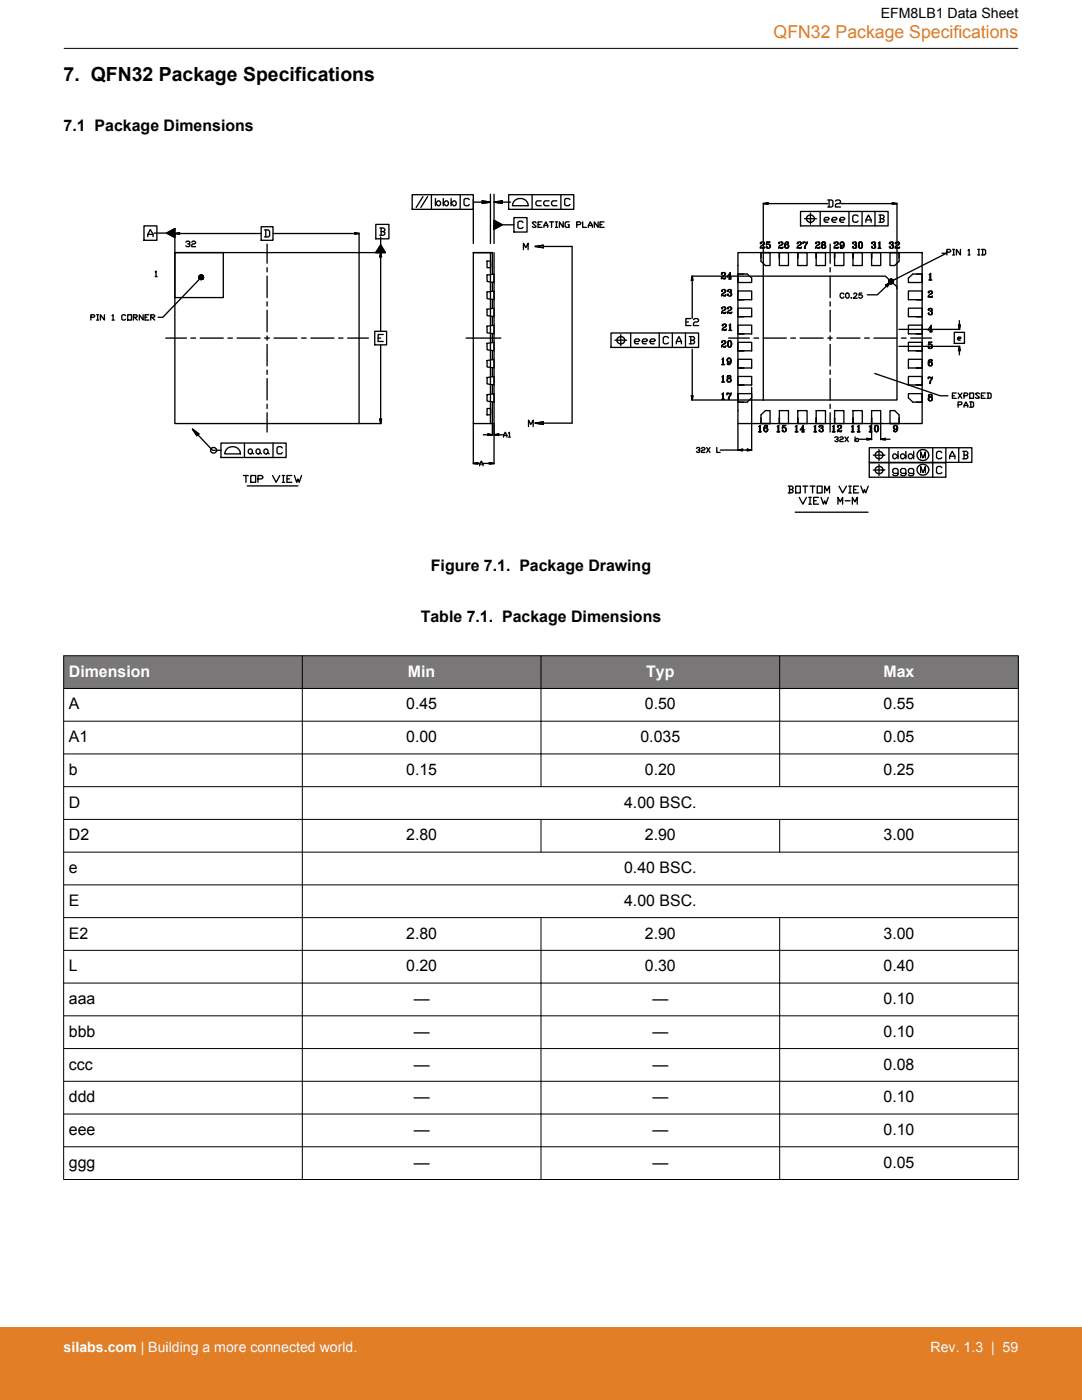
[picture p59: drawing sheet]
<svg xmlns="http://www.w3.org/2000/svg" width="216mm" height="279mm" viewBox="0 0 216 279" stroke-linecap="round" stroke-linejoin="round" font-family="sans-serif">
<defs><g id="words">
<text font-size="3.9" x="12.7" y="16.1">7. QFN32 Package Specifications</text>
<text font-size="3.5" fill="#e27f26" x="154.4" y="7.5">QFN32 Package Specifications</text>
<g font-size="3.2">
<text x="12.7" y="26.2">7.1 Package Dimensions</text>
<text x="86" y="113.9">Figure 7.1. Package Drawing</text>
<text x="84" y="124.1">Table 7.1. Package Dimensions</text>
<text x="13.7" y="141.6">A</text>
<text x="81" y="141.6">0.45</text>
<text x="128.7" y="141.6">0.50</text>
<text x="176.3" y="141.6">0.55</text>
<text x="13.7" y="148.1">A1</text>
<text x="81" y="148.1">0.00</text>
<text x="127.8" y="148.1">0.035</text>
<text x="176.3" y="148.1">0.05</text>
<text x="13.7" y="154.6">b</text>
<text x="81" y="154.6">0.15</text>
<text x="128.7" y="154.6">0.20</text>
<text x="176.3" y="154.6">0.25</text>
<text x="13.7" y="161.2">D</text>
<text x="124.5" y="161.2">4.00 BSC.</text>
<text x="13.7" y="167.7">D2</text>
<text x="81" y="167.7">2.80</text>
<text x="128.7" y="167.7">2.90</text>
<text x="176.3" y="167.7">3.00</text>
<text x="13.7" y="174.2">e</text>
<text x="124.5" y="174.2">0.40 BSC.</text>
<text x="13.7" y="180.8">E</text>
<text x="124.5" y="180.8">4.00 BSC.</text>
<text x="13.7" y="187.3">E2</text>
<text x="81" y="187.3">2.80</text>
<text x="128.7" y="187.3">2.90</text>
<text x="176.3" y="187.3">3.00</text>
<text x="13.7" y="193.8">L</text>
<text x="81" y="193.8">0.20</text>
<text x="128.7" y="193.8">0.30</text>
<text x="176.3" y="193.8">0.40</text>
<text x="13.7" y="200.4">aaa</text>
<text x="82.5" y="200.4">—</text>
<text x="130.2" y="200.4">—</text>
<text x="176.3" y="200.4">0.10</text>
<text x="13.7" y="206.9">bbb</text>
<text x="82.5" y="206.9">—</text>
<text x="130.2" y="206.9">—</text>
<text x="176.3" y="206.9">0.10</text>
<text x="13.7" y="213.4">ccc</text>
<text x="82.5" y="213.4">—</text>
<text x="130.2" y="213.4">—</text>
<text x="176.3" y="213.4">0.08</text>
<text x="13.7" y="220">ddd</text>
<text x="82.5" y="220">—</text>
<text x="130.2" y="220">—</text>
<text x="176.3" y="220">0.10</text>
<text x="13.7" y="226.5">eee</text>
<text x="82.5" y="226.5">—</text>
<text x="130.2" y="226.5">—</text>
<text x="176.3" y="226.5">0.10</text>
<text x="13.7" y="233">ggg</text>
<text x="82.5" y="233">—</text>
<text x="130.2" y="233">—</text>
<text x="176.3" y="233">0.05</text>
</g>
<g font-size="3.2" fill="#fff">
<text x="13.7" y="135">Dimension</text>
<text x="81.4" y="135">Min</text>
<text x="128.9" y="135">Typ</text>
<text x="176.3" y="135">Max</text>
</g>
<text font-size="2.8" x="175.7" y="3.5">EFM8LB1 Data Sheet</text>
<g font-size="2.8" fill="#fff">
<text x="12.7" y="269.9">silabs.com | Building a more connected world.</text>
<text x="185.7" y="269.9">Rev. 1.3 | 59</text>
</g>
</g></defs>
<g fill="none" stroke="#000" stroke-width=".26">
<path d="M82.2 38.9h12.2v2.9h-12.2zM84.4 39.2l-1.4 2.2M85.3 39.2l-1.3 2.2M86.1 38.9v2.9M86.9 39.6v1.5M88.5 39.6v1.5M90 39.6v1.5M91.8 38.9v2.9M93.6 39.8l-.2-.2h-.5l-.3 .2v1l.3 .3h.5l.2-.3M94.4 39.8v8.8M97.9 38.8v9.8M98.6 38.8v9.8"/>
<path d="M101.5 38.9h13v2.9h-13zM106.2 38.9v2.9M111.9 38.9v2.9M113.7 39.8l-.2-.2h-.6l-.2 .2v1l.2 .3h.6l.2-.3M28.7 45.1h2.6v2.9h-2.6zM29.5 47.2v-.4l.5-1 .5 1v.4M29.5 46.8h1M30.8 46.5h2.4M33.2 46.5l1.7-.9v1.8zM34.9 50.4h9.7v9h-9.7zM34.9 46.6l.9-.2v.3zM34.9 46.5v3.9"/>
<path d="M34.9 50.4h36.8v34.1h-36.8zM35.8 46.6h16.3M39.7 55.2l.5 .2zM39.7 55.3l.5 .1zM39.7 55.4h.5zM39.7 55.5l.5-.1zM39.8 55.1l.4 .3zM39.8 55.6l.4-.2zM39.8 55l.4 .4zM39.8 55.7l.4-.3zM39.8 55.7l-7.3 7.6h-.9M39.9 55l.3 .4z"/>
<path d="M40 54.9l.2 .5zM40.1 54.9l.1 .5zM40.2 54.9v.5zM40.2 55.4v.4zM40.2 55.4l.1 .3zM40.2 55.4l.2 .3zM40.2 55.4l.3 .2zM40.2 55.4l.3 .1zM40.2 55.4l.4 .1zM40.2 55.4h.4zM40.2 55.4l.4-.1zM40.2 55.4l.4-.2z"/>
<path d="M40.2 55.4l.3-.2zM40.2 55.4l.3-.3zM40.2 55.4l-.1 .4zM40.2 55.4l-.2 .3zM40.2 55.4l-.3 .3zM40.3 54.9l-.1 .5zM40.4 55l-.2 .4zM40.5 55l-.3 .4zM52.1 45.2h2.4v2.8h-2.4zM52.8 45.9h.7l.3 .2v1l-.3 .2h-.7M53 45.9v1.4M53.3 48.7v3.8"/>
<path d="M53.3 53.4v.9M53.3 55.1v4.3M54.5 46.6h16.3M70.8 46.4l.9 .2-.9 .1zM71.7 46.5v3.9M71.7 50.4h4.3M75 44.8h2.6v2.9h-2.6zM75.8 45.5h.7l.3 .3v.2l-.3 .2M76 48.9l.9 1.5h-1.9zM76 51.3v14.8M76 47.3v1.6M76 50.4l.1 .9h-.3z"/>
<path d="M76 45.5v1.4M76 46.2h.5l.3 .3v.2l-.3 .2h-.7M86.9 40.6l.5-.5h.2l.3 .2v.5l-.3 .3h-.2zM88.5 40.6l.5-.5h.2l.3 .2v.5l-.3 .3h-.2zM90 40.6l.5-.5h.3l.2 .2v.5l-.2 .3h-.3zM94.4 50.4h3.8zM94.4 50.4v34.1h3.8v-4.3M94.5 40.3h1.7M96.2 40.1l1.7 .2-1.7 .3zM97.2 58.3l1.4-.2v1.7l-1.4-.2zM97.2 54.9l1.4-.2v1.7l-1.4-.2zM97.2 52.1h.7v1.3h-.7z"/>
<path d="M97.9 50.4v34.1M98.2 50.4v4.3M98.2 56.3v1.8M98.2 59.7v1.8M98.6 40.3l1.6-.2v.5zM98.6 44l1.6 .9-1.6 .9zM98.6 50.4v42.2M100.2 40.3h1.7M100.2 44.9h2.3M102.5 43.4h2.7v2.9h-2.7zM102.7 40a1.58 1.58 0 0 1 1.7-.3 1.58 1.58 0 0 1 1 1.4h-3.1v-.4zM104.4 44.4l-.3-.3h-.5l-.3 .3v1l.3 .2h.5l.3-.2"/>
<path d="M104.4 49.8v-1.2l.5 .8 .5-.8v1.2M107 44.5l-.2-.2h-.4l-.2 .2 .8 .7-.2 .2h-.4l-.2-.2M107.4 44.8h.4M108 40.1h-.8l-.3 .2v.5l.3 .3h.8M108.2 44.3h-.8v1.1h.8M108.5 45.4v-.4l.4-.7 .4 .7v.4M108.5 45h.8M109.6 40.1h-.8l-.3 .2v.5l.3 .3h.8M109.7 44.3h.8M110.1 44.3v1.1M110.9 45.4h.3M110.9 44.3h.3"/>
<path d="M111 44.3v1.1M111.1 40.1h-.8l-.2 .2v.5l.2 .3h.8M112.4 44.3v1.1l-.8-1.1v1.1M113.6 44.3h-.6l-.2 .2v.7l.2 .2h.6v-.6h-.2M114.2 49.2v35.2M115.1 44.8h.6l.2-.3-.2-.2h-.6v1.1M116.3 44.3v1.1h.7M117.4 45.4v-.4l.4-.7 .4 .7v.4M117.4 45h.8M119.3 44.3v1.1l-.7-1.1v1.1M119.7 44.8h.4M120.5 44.3h-.8v1.1h.8"/>
<path d="M18.1 63.3h.6l.2-.3-.2-.2h-.6v1.1M19.3 62.8h.4M19.3 63.9h.4M19.5 62.8v1.1M20.8 62.8v1.1l-.8-1.1v1.1M22.4 63l.2-.2v1.1M22.4 63.9h.4M25.1 63l-.2-.2h-.4l-.2 .2v.7l.2 .2h.4l.2-.2M25.5 62.8h.7v1.1h-.7zM26.6 63.3h.6l.2-.3-.2-.2h-.6v1.1M26.8 63.3l.6 .6M28.6 62.8v1.1l-.8-1.1v1.1"/>
<path d="M28.9 63.3h.4M29.7 62.8h-.8v1.1h.8M30.1 63.3h.6l.2-.3-.2-.2h-.6v1.1M30.3 63.3l.6 .6M33.1 67.5h4.1M38.1 67.5h.9M40 67.5h4.6M45.5 67.5h.9M47.3 67.5h4.6M52.8 67.5h1M53.3 60.2v.9M53.3 61.9v4.3"/>
<path d="M53.3 67v.9M53.3 68.7v4.3M53.3 73.9v.8M53.3 75.6v4.2M54.7 67.5h4.5M60.2 67.5h.9M62 67.5h4.6M67.6 67.5h.8M69.4 67.5h4.1M74.8 66.1h2.3v2.7h-2.3zM75.5 67.5h.5M76 68.8v14.8"/>
<path d="M76.5 66.8h-1v1.3h1M93 67.5h6.9M97.2 78.8l1.4-.2v1.7l-1.4-.3zM97.2 75.3l1.4-.2v1.7l-1.4-.2zM97.2 72l1.4-.3v1.7l-1.4-.2zM97.2 68.5l1.4-.2v1.7l-1.4-.2zM97.2 65.1l1.4-.2v1.7l-1.4-.2zM97.2 61.7l1.4-.2v1.7l-1.4-.2zM98.2 63.2v1.8M98.2 66.6v1.8M98.2 70v1.8M98.2 73.4v1.8"/>
<path d="M98.2 76.8v1.8M38.4 85.6l1.3 1-.4 .3zM39.5 86.8l2.9 3.1h1.7M44.1 88.4h13v2.9h-13zM45.5 89.4a1.58 1.58 0 0 1 2.5 1.2h-3.1l.2-.9zM48.6 94.9h.9M48.8 88.4v2.9M49.1 94.9v1.4M49.3 97h10.2M49.5 89.9l.3-.3h.3l.2 .3v.4l-.2 .3h-.3l-.3-.3zM50 94.9h1v1.4h-1zM50.3 90.3l.3 .3"/>
<path d="M51.1 89.9l.3-.3h.2l.3 .3v.4l-.3 .3h-.2l-.3-.3zM51.5 95.6h.7l.2-.2v-.3l-.2-.2h-.7v1.4M51.9 90.3l.3 .3M52.7 89.9l.2-.3h.3l.3 .3v.4l-.3 .3h-.3l-.2-.3zM53.3 80.7v.8M53.3 82.4v3.8M53.5 90.3l.2 .3M54.4 94.9l.7 1.4 .7-1.4M54.5 88.4v2.9M56.3 89.4l-.2-.3h-.6l-.2 .3v.9l.2 .3h.6l.2-.3M56.3 94.9h.5M56.3 96.3h.5"/>
<path d="M56.5 94.9v1.4M57.3 95.6h.5M58.2 94.9h-.9v1.4h.9M58.7 94.9l.5 1.4 .3-.7 .2 .7 .5-1.4M71.7 84.5h4.3M75.8 83.6h.3l-.1 .9zM94.4 84.5v8.1M94.4 92.5l.9-.2v.3zM95.3 92.5h.4M95.7 93v-.4l.3-.6 .4 .6v.4M95.7 92.6h.7M96.4 86.8h1"/>
<path d="M96.4 92.5h1.3M97.2 81.5h.7v1.3h-.7zM97.4 86.6l.8 .2-.8 .1zM97.7 92.3l.9 .2-.9 .1zM98.2 84.5v2.3M98.6 86.8l.9-.2v.3zM99.5 86.8h.9M100.5 87.2v-.3l.3-.6 .4 .6v.3M100.5 86.9h.7M101.5 86.4l.2-.1v.9M101.5 87.2h.3"/>
<circle cx="42.6" cy="89.9" r=".6"/>
</g>
<g fill="#000" stroke="#000" stroke-width=".26">
<path d="M33.2 46.5l1.7-.9v1.8z" fill-rule="evenodd"/>
<path d="M34.9 46.6l.9-.2v.3z" fill-rule="evenodd"/>
<path d="M39.7 55.2l.5 .2z" fill-rule="evenodd"/>
<path d="M39.7 55.2l.5 .2z" fill-rule="evenodd"/>
<path d="M39.7 55.3l.5 .1z" fill-rule="evenodd"/>
<path d="M39.7 55.3l.5 .1z" fill-rule="evenodd"/>
<path d="M39.7 55.4h.5z" fill-rule="evenodd"/>
<path d="M39.7 55.4h.5z" fill-rule="evenodd"/>
<path d="M39.7 55.5l.5-.1z" fill-rule="evenodd"/>
<path d="M39.7 55.5l.5-.1z" fill-rule="evenodd"/>
<path d="M39.7 55.5l.5-.1z" fill-rule="evenodd"/>
<path d="M39.7 55.2l.5 .2z" fill-rule="evenodd"/>
<path d="M39.8 55.1l.4 .3z" fill-rule="evenodd"/>
<path d="M39.8 55.6l.4-.2z" fill-rule="evenodd"/>
<path d="M39.8 55.6l.4-.2z" fill-rule="evenodd"/>
<path d="M39.7 55.2l.5 .2z" fill-rule="evenodd"/>
<path d="M39.8 55.7l.4-.3z" fill-rule="evenodd"/>
<path d="M39.8 55l.4 .4z" fill-rule="evenodd"/>
<path d="M40.2 55.4l-.3 .3z" fill-rule="evenodd"/>
<path d="M39.8 55l.4 .4z" fill-rule="evenodd"/>
<path d="M40.2 55.4l-.2 .3z" fill-rule="evenodd"/>
<path d="M39.9 55l.3 .4z" fill-rule="evenodd"/>
<path d="M40.2 55.4l-.2 .3z" fill-rule="evenodd"/>
<path d="M39.9 55l.3 .4z" fill-rule="evenodd"/>
<path d="M40.2 55.4l-.1 .4z" fill-rule="evenodd"/>
<path d="M40 54.9l.2 .5z" fill-rule="evenodd"/>
<path d="M40.2 55.4l-.1 .4z" fill-rule="evenodd"/>
<path d="M40 54.9l.2 .5z" fill-rule="evenodd"/>
<path d="M40.2 55.4l-.1 .4z" fill-rule="evenodd"/>
<path d="M40.1 54.9l.1 .5z" fill-rule="evenodd"/>
<path d="M40.2 55.4v.4z" fill-rule="evenodd"/>
<path d="M40.1 54.9l.1 .5z" fill-rule="evenodd"/>
<path d="M40.2 54.9v.5z" fill-rule="evenodd"/>
<path d="M40.2 55.4l.1 .3z" fill-rule="evenodd"/>
<path d="M40.2 54.9v.5z" fill-rule="evenodd"/>
<path d="M40.2 55.4l.1 .3z" fill-rule="evenodd"/>
<path d="M40.3 54.9l-.1 .5z" fill-rule="evenodd"/>
<path d="M40.2 55.4l.1 .3z" fill-rule="evenodd"/>
<path d="M40.3 54.9l-.1 .5z" fill-rule="evenodd"/>
<path d="M40.2 55.4l.2 .3z" fill-rule="evenodd"/>
<path d="M40.4 55l-.2 .4z" fill-rule="evenodd"/>
<path d="M40.2 55.4l.2 .3z" fill-rule="evenodd"/>
<path d="M40.4 55l-.2 .4z" fill-rule="evenodd"/>
<path d="M40.2 55.4l.3 .2z" fill-rule="evenodd"/>
<path d="M40.2 55.4l.3 .2z" fill-rule="evenodd"/>
<path d="M40.2 55.4l.3 .1z" fill-rule="evenodd"/>
<path d="M40.2 55.4l.3-.3z" fill-rule="evenodd"/>
<path d="M40.5 55l-.3 .4z" fill-rule="evenodd"/>
<path d="M40.2 55.4l.4 .1z" fill-rule="evenodd"/>
<path d="M40.2 55.4l.3-.2z" fill-rule="evenodd"/>
<path d="M40.2 55.4l.4 .1z" fill-rule="evenodd"/>
<path d="M40.2 55.4l.4 .1z" fill-rule="evenodd"/>
<path d="M40.2 55.4h.4z" fill-rule="evenodd"/>
<path d="M40.2 55.4l.4-.1z" fill-rule="evenodd"/>
<path d="M40.2 55.4l.4-.1z" fill-rule="evenodd"/>
<path d="M40.2 55.4l.4-.2z" fill-rule="evenodd"/>
<path d="M40.2 55.4l.4-.2z" fill-rule="evenodd"/>
<path d="M40.2 55.4l.4-.2z" fill-rule="evenodd"/>
<path d="M70.8 46.4l.9 .2-.9 .1z" fill-rule="evenodd"/>
<path d="M76 50.4l.1 .9h-.3z" fill-rule="evenodd"/>
<path d="M76 48.9l.9 1.5h-1.9z" fill-rule="evenodd"/>
<path d="M96.2 40.1l1.7 .2-1.7 .3z" fill-rule="evenodd"/>
<path d="M98.6 44l1.6 .9-1.6 .9z" fill-rule="evenodd"/>
<path d="M98.6 40.3l1.6-.2v.5z" fill-rule="evenodd"/>
<path d="M38.4 85.6l1.3 1-.4 .3z" fill-rule="evenodd"/>
<path d="M75.8 83.6h.3l-.1 .9z" fill-rule="evenodd"/>
<path d="M94.4 92.5l.9-.2v.3z" fill-rule="evenodd"/>
<path d="M97.4 86.6l.8 .2-.8 .1z" fill-rule="evenodd"/>
<path d="M97.7 92.3l.9 .2-.9 .1z" fill-rule="evenodd"/>
<path d="M98.6 86.8l.9-.2v.3z" fill-rule="evenodd"/>
</g>
<path d="M106.8 84.4l1.6-.2v.5z" fill-rule="evenodd" fill="#0ff" stroke="#000" stroke-width=".26"/>
<path d="M106.8 84.4l1.6-.2v.5zM108.4 84.4h5.8" fill="none" stroke="#000" stroke-width=".26"/>
<path d="M106.8 49.2l1.6-.3v.5z" fill-rule="evenodd" fill="#0ff" stroke="#000" stroke-width=".26"/>
<g fill="none" stroke="#000" stroke-width=".26">
<path d="M31 54.3l.1-.2v1.1M31 55.2h.3M37.1 48.3l.2-.2h.4l.2 .4-.4 .2M37.7 48.7l.2 .1v.3l-.2 .1h-.4l-.2-.1M38.3 48.3l.1-.2h.4l.2 .2-.2 .4h-.4l-.1 .1v.4h.7M106.8 49.2l1.6-.3v.5zM108.4 49.2h5.8M144 54.6h.1M144 54.6l.1 .1h-.1a.39 .39 0 0 1 .4-.3 .39 .39 0 0 1 .3 .5l-.7 .4v.4M144 58l.2 .1h-.2a.39 .39 0 0 1 .5-.3 .39 .39 0 0 1 .3 .5l-.8 .4v.4M144 58l.1 .1zM144.5 54.4l.1 .3-.4 .4"/>
<path d="M144.5 57.8l.2 .4-.4 .3M144.6 54.5v.4M144.7 57.9v.4M144.8 55.4l-.2 .3-.5-.2 .3 .1 .3-.1M144.8 55.5h-.8M144.8 58.8l-.1 .3-.5-.2 .6 .1M144.8 58.9l-.8 .1M145.2 58l.1 .1zM145.2 58.8h.1zM145.2 58l.1 .2-.1-.1v-.2l.3-.1 .4 .1v.4h-.2M145.4 55.7h.5M145.5 58.3a.4 .4 0 0 1 .5 .3 .4 .4 0 0 1-.3 .5l-.5-.1v-.2l.1-.1-.1 .2"/>
<path d="M145.6 54.6v1.1M145.6 55.5l-.1 .2M145.6 55.6l-.1 .1M145.6 57.8l.2 .2-.2 .3 .3 .4-.2 .4M145.6 54.5v1.1M145.7 55.5l.1 .2M145.7 55.6l.1 .1M145.8 57.9v.4M145.9 58.5v.5M146 55.3h-1l.7-.9v1.3M147.2 58.1h2.8v1.7h-2.8zM147.2 54.7h1.9l.9 .8v.9h-2.8z"/>
<path d="M147.2 59.8h1.2M147.2 50.4h36.8v34.1h-36.8zM147.2 53h.1M148.4 54.7h-1.2v1.7M151.8 48.5v.1zM151.8 48.5l.1 .1h-.2a.43 .43 0 0 1 .5-.3 .43 .43 0 0 1 .4 .3l-.8 .6-.1 .4M151.8 50.4h1.9v2.6h-1l-.9-.9zM152.3 48.3l.1 .3-.4 .4M152.3 55.1h24.4l2.3 2.1v22.6h-26.7zM152.4 48.4v.4M152.6 49.3l-.2 .3-.5-.2h.6M152.6 49.4h-.9"/>
<path d="M152.9 49.3h.1M153 48.4l.6-.1h-.6l-.1 .6a.45 .45 0 0 1 .7-.2 .45 .45 0 0 1 0 .7 .45 .45 0 0 1-.7-.1h.2l-.2 .1M153 48.3h.5M153.4 48.7l.2 .3v.3l-.2 .3M153.6 48.9v.5M153.7 50.4h-1.9v1.1M155.4 48.5l.2 .1h-.2a.43 .43 0 0 1 .4-.3 .43 .43 0 0 1 .4 .3l-.8 .6v.4M155.4 48.5l.1 .1zM155.5 50.4h1.8v2.6h-1.8zM155.5 50.4v1.1M155.9 48.3l.2 .3-.4 .4M156.1 48.4v.4"/>
<path d="M156.2 49.3l-.1 .3-.5-.2h.5M156.2 49.4h-.8M156.7 48.5v.9M157 48.3a.83 .83 0 0 0 0 1.3M157 48.8l.3 .3-.1 .3-.2 .2M157.2 48.5h.1M157.3 48.4l-.1 .1v.1l.1-.1-.1-.2a.65 .65 0 0 0-.6 .6 .65 .65 0 0 0 .4 .7 .4 .4 0 0 0 .4-.6 .4 .4 0 0 0-.7-.1v.1M157.3 48.9v.5M159.1 48.5h.1M159.1 48.5l.1 .1h-.1a.43 .43 0 0 1 .4-.3 .43 .43 0 0 1 .4 .3l-.7 .5-.1 .5M159.2 50.4h1.8v2.6h-1.8zM159.2 50.4v1.1"/>
<path d="M159.6 48.3h.1v.5l-.3 .2M159.8 48.4v.4M159.9 49.3l-.1 .3-.6-.2h.6M159.9 49.4h-.8M160.2 48.3v.3M160.4 48.4h.3M160.7 49l-.1 .6M160.8 48.5l-.4-.1-.2 .1 .2-.2 .4 .2 .3-.2-.4 .8v.5a.41 .41 0 0 1 0-.7l.3-.3M162.8 48.5h.1M162.8 48.5l.1 .1h-.2a.43 .43 0 0 1 .5-.3 .43 .43 0 0 1 .4 .3l-.8 .6-.1 .4M162.9 50.4h1.8v2.6h-1.8zM162.9 50.4v1.1"/>
<path d="M163.3 48.3h.1v.5l-.4 .2M163.5 48.4v.4M163.6 49.3l-.1 .3-.6-.2h.6M163.6 49.4h-.9M164 48.3h.6l.1 .3a.44 .44 0 0 1-.7 .2zM164 48.9v.5M164.1 48.3v.5M164.2 48.3v.5M164.2 48.8l-.2 .3 .2 .5M164.2 48.8l-.3 .3a.43 .43 0 0 0 .5 .5 .43 .43 0 0 0 .3-.7l-.2-.1M164.5 48.3l.1 .2-.1 .3M164.5 48.8l.1 .3-.1 .5"/>
<path d="M164.6 48.3v.5M164.6 48.9v.5M166.5 48.5h.1M166.5 48.5l.1 .1h-.2a.39 .39 0 0 1 .5-.3 .39 .39 0 0 1 .3 .5l-.7 .4-.1 .4M166.5 50.4h1.9v2.6h-1.9zM166.5 50.4v1.1M167 48.3l.1 .3-.4 .4M167.1 48.4v.4M167.2 49.3l-.1 .3-.5-.2h.6M167.2 49.4h-.8M167.7 49.3l.1 .1zM167.7 48.5v.4"/>
<path d="M168 48.3l-.3 .3 .3 .5M168.1 48.3a.89 .89 0 0 1-.1 1.3M168.3 48.4l.1 .2-.1 .8M168.3 48.8a.4 .4 0 0 1-.6 .1 .4 .4 0 0 1 0-.6 .4 .4 0 0 1 .6 0l.1 .3a.69 .69 0 0 1-.4 1l-.3-.1v-.2h.1l-.1 .1M170.2 48.5l.1 .1h-.2a.35 .35 0 0 1 .4-.3 .35 .35 0 0 1 .3 .5h-.2M170.2 48.5h.1M170.2 49.3h.1M170.2 50.4h1.9v2.6h-1.9zM170.2 50.4v1.1M170.5 48.8a.38 .38 0 0 1 .4 .4 .38 .38 0 0 1-.5 .4l-.2-.2v-.2l.1 .1-.1 .1M170.6 48.3l.2 .2-.2 .3M170.6 48.8l.2 .3-.2 .5"/>
<path d="M170.8 48.3v.5M170.8 49v.4M171.5 48.4l-.2 .4 .2 .6M171.5 48.3h.3a.7 .7 0 0 1 .3 .7 .7 .7 0 0 1-.5 .6 .87 .87 0 0 1-.1-1.3zM171.6 48.3l-.2 .5a.63 .63 0 0 0 .2 .8M171.8 48.3l.2 .5-.1 .6-.1 .2M171.9 48.4l.2 .4-.2 .6M173.9 50.4h1.8v2.6h-1.8zM173.9 50.4v1.1M174 48.5h.1M174 49.3h.1M174 48.5l.1 .1h-.2a.35 .35 0 0 1 .4-.3 .35 .35 0 0 1 .3 .5h-.2"/>
<path d="M174.3 48.8a.38 .38 0 0 1 .4 .4 .38 .38 0 0 1-.5 .4l-.2-.2v-.2l.1 .1-.1 .1M174.4 48.3l.2 .2-.2 .3 .2 .3-.2 .5M174.6 48.3v.5M174.6 49v.4M175.2 49.6h.6M175.3 48.5l.3-.2v1.3M175.4 48.4v1.2M175.4 49.4v.2M175.4 49.5l-.1 .1M175.5 48.4v1.1M175.6 49.4v.2M175.6 49.5l.1 .1"/>
<path d="M177.5 48.5l.1 .1zM177.5 49.3h.1M177.5 48.5l.1 .1h-.1v-.2l.7-.1v.3l-.2 .2M177.6 50.4h1.8v1.7l-.9 .9h-.9zM177.6 50.4h1.8v1.1M177.8 48.8a.38 .38 0 0 1 .5 .3 .38 .38 0 0 1-.3 .5l-.5-.2 .1-.2-.1 .2M177.9 48.3l.2 .2-.2 .3 .3 .3-.2 .5M178.1 48.3v.5M178.2 49v.4M178.7 48.5l.1 .1zM178.7 48.5l.1 .1h-.2a.43 .43 0 0 1 .5-.3 .43 .43 0 0 1 .4 .3l-.8 .6-.1 .4M179.2 48.3l.2 .3-.5 .4"/>
<path d="M179.4 48.4v.4M179.5 49.3l-.1 .3-.6-.2h.6M179.5 49.4h-.9M181.3 58.1h2.7v1.7h-2.7zM181.3 55.5l.8-.8h1.9v1.7h-2.7zM182.8 54.7h1.2v1.7M182.8 59.8h1.2M185.3 58.3h.1M185.3 58.2l.1 .2h-.2a.39 .39 0 0 1 .5-.3 .39 .39 0 0 1 .3 .4l-.7 .5-.1 .3M185.4 55.9h.5M185.4 54.8l.3-.2v1.3M185.4 55.9h.1"/>
<path d="M185.6 54.7v1.2M185.7 55.9v-.2l.1 .2M185.7 58.1l.2 .4-.4 .3M185.9 58.2v.3M186 59l-.1 .3-.5-.1 .3 .1 .3-.1M186 59.2h-.8M144 72.8h.6M144 76.2h.6M144 79.7h.6M144 61.5l.2 .1h-.2a.39 .39 0 0 1 .5-.4 .39 .39 0 0 1 .3 .6l-.8 .4v.4M144 68.2l.2 .1h-.2a.39 .39 0 0 1 .5-.3 .39 .39 0 0 1 .3 .5l-.8 .4v.4M144 61.5l.1 .1z"/>
<path d="M144 68.2l.1 .1zM144 71.7l.3-.2v1.3M144 75.2l.3-.2v1.2M144 78.7l.3-.3v1.3M144.2 64.9v.1zM144.2 64.8l.1 .2h-.2a.39 .39 0 0 1 .5-.3 .39 .39 0 0 1 .3 .4l-.7 .5-.1 .3M144.2 71.6v1.2M144.2 75.1v1.1M144.2 78.6v1.1M144.2 72.6v.2M144.2 76.1v.1M144.2 79.6v.1"/>
<path d="M144.2 72.7l-.1 .1M144.2 76.2h-.1M144.2 79.7h-.1M144.3 72.6l.1 .2M144.3 72.7l.2 .1M144.3 76.1l.1 .1M144.3 76.2h.2M144.3 79.6l.1 .1M144.3 79.7h.2M144.5 61.2l.2 .4-.4 .4M144.5 68l.2 .4-.4 .3M144.6 64.7l.2 .3-.4 .4"/>
<path d="M144.7 61.4v.4M144.7 68.1v.4M144.8 62.3l-.1 .3-.5-.3 .6 .1M144.8 69l-.1 .3-.5-.2 .6 .1M144.8 62.3l-.8 .1M144.8 69.1l-.8 .1M144.8 64.8v.3M144.9 65.7l-.1 .2-.5-.2 .6 .1M144.9 65.7l-.8 .1M145 78.4v.4M145.2 72.5h.1M145.2 78.6h.3"/>
<path d="M145.2 71.7v.4M145.2 75.6v.5M145.2 61.5l.1 .1zM145.2 61.5l.1 .1h-.1a.44 .44 0 0 1 .4-.4 .44 .44 0 0 1 .4 .3l-.1 .3-.7 .4v.4M145.2 75v.5M145.3 68.1l-.1 .4 .1 .7M145.3 75l-.1 .1 .1 .4M145.3 68.1a.37 .37 0 0 1 .6 .1 .59 .59 0 0 1 .1 .7 .59 .59 0 0 1-.7 .3l-.1-.5zM145.3 75.5l-.1 .3v.4h.1M145.3 75.5l-.3 .3a.45 .45 0 0 0 .4 .4 .45 .45 0 0 0 .5-.2v-.2l-.3-.3M145.4 65.9h.6M145.4 71.5l-.2 .3v.3l.2 .2"/>
<path d="M145.5 64.9l.3-.2v1.2M145.5 71.5a.89 .89 0 0 1 0 1.3M145.5 79.2l-.1 .5M145.5 68l-.2 .5v.6l.2 .2M145.6 75l.1 .1-.1 .4M145.6 75.5l.2 .3-.1 .4h-.1M145.6 78.6h-.4l-.2 .1 .2-.3 .6 .2 .1-.2-.4 .8v.5h-.2l.2-.6 .3-.3M145.6 68l.3 .5-.3 .8M145.6 64.8v1.1M145.6 65.8v.1M145.6 65.9h-.1M145.7 71.6v1"/>
<path d="M145.7 75v.5M145.7 64.8v1.1M145.7 61.2l.2 .4-.4 .4M145.8 72a.4 .4 0 0 1-.5 .2 .4 .4 0 0 1-.3-.4 .4 .4 0 0 1 .4-.3 .67 .67 0 0 1 .5 .7 .67 .67 0 0 1-.6 .6l-.2-.2 .2-.1-.1 .1M145.8 75.6v.5M145.8 65.8v.1M145.8 65.9h.1M145.8 68.1l.1 .4-.1 .7M145.9 61.4v.4M146 62.3l-.1 .3-.6-.3 .6 .1M146 62.3l-.8 .1M147.2 75.1h2.8v1.7h-2.8z"/>
<path d="M147.2 78.6h2.8v.8l-.9 .9h-1.9zM147.2 71.7h2.8v1.7h-2.8zM147.2 68.3h2.8v1.7h-2.8zM147.2 64.9h2.8v1.7h-2.8zM147.2 61.5h2.8v1.7h-2.8zM147.2 76.8h1.2M147.2 78.6v1.7h1.2M147.2 73.4h1.2M147.2 70h1.2M147.2 66.6h1.2M147.2 63.2h1.2M181.3 75.1h2.7v1.7h-2.7z"/>
<path d="M181.3 78.6h2.7v1.7h-1.9l-.8-.9zM181.3 71.7h2.7v1.7h-2.7zM181.3 68.3h2.7v1.7h-2.7zM181.3 64.9h2.7v1.7h-2.7zM181.3 61.5h2.7v1.7h-2.7zM182.8 76.8h1.2M182.8 73.4h1.2M182.8 70h1.2M182.8 66.6h1.2M182.8 63.2h1.2M184 78.6v1.7h-1.2M185.2 75.3v.3"/>
<path d="M185.3 61.8h.1M185.3 62.5h.1M185.3 69.2l.1 .1zM185.3 61.7l.1 .1h-.2a.37 .37 0 0 1 .5-.3 .37 .37 0 0 1 .2 .5l-.2 .1M185.4 68.4l.5-.1h-.5l-.2 .6a.44 .44 0 0 1 .7-.2 .44 .44 0 0 1 0 .7 .44 .44 0 0 1-.7-.2h.2l-.1 .2M185.4 75.3h.3M185.4 68.4h.4M185.4 79.4v.5M185.4 78.8v.4M185.4 71.9l-.1 .4 .1 .6M185.5 78.7l-.1 .2 .1 .4M185.5 79.3l-.1 .2 .1 .5"/>
<path d="M185.5 79.3l-.2 .1a.44 .44 0 0 0 .1 .5 .44 .44 0 0 0 .6 0v-.5l-.3-.1M185.6 62.1a.38 .38 0 0 1 .4 .4 .38 .38 0 0 1-.5 .3l-.2-.1-.1-.2h.2l-.1 .1M185.7 71.7a.89 .89 0 0 0-.1 1.3M185.7 61.5l.2 .2-.2 .4 .2 .1a.38 .38 0 0 1-.2 .6M185.7 68.7l.2 .3v.2l-.2 .3M185.7 72.3l.2 .3-.2 .4M185.7 65.1v1M185.7 76l-.1 .5M185.7 66.2h-.1M185.7 78.7l.2 .2-.2 .4M185.7 79.3h.2a.44 .44 0 0 1-.2 .7M185.7 65.1v1.1"/>
<path d="M185.8 75.4l-.4-.1-.2 .2 .2-.2 .5 .1 .1-.1-.3 .7v.5h-.2a.93 .93 0 0 1 .5-.9M185.8 66.2h.2h-.5M185.8 66.1l.1 .1M185.9 61.6v.4M185.9 71.9v.1zM185.9 78.8v.4M185.9 71.9v.1h.1l-.1-.2-.2-.1a.72 .72 0 0 0-.1 1.3 .38 .38 0 0 0 .4-.2 .38 .38 0 0 0-.1-.5 .38 .38 0 0 0-.5 .2M185.9 62.3v.4M185.9 72.4v.4M185.9 79.4v.5M185.9 68.9v.5M186.1 65.9h-1l.7-1v1.3"/>
<path d="M105.5 85.1v-1.2l.4 .8 .5-.8v1.2M147.3 81.9l-.1 .1M151.3 86.2h.6M151.4 85.1l.3-.2v1.3M151.6 85v1.2M151.6 86.1l-.1 .1M151.6 85v1.1M151.7 86.1l.1 .1M151.8 82.8l.9-.9h1v2.6h-1.9zM151.8 83.4v1.1h1.9M152.6 85.1l-.1 .4 .1 .6M152.8 84.9a.83 .83 0 0 0 0 1.3"/>
<path d="M152.9 85.4l.2 .3v.4l-.2 .1M153.1 85.1h.1M153.1 85l-.1 .1 .1 .1v-.2a.62 .62 0 0 0-.7 .5 .62 .62 0 0 0 .5 .7 .39 .39 0 0 0 .3-.5 .39 .39 0 0 0-.6-.2l-.1 .1M153.1 85.5v.5M155 86.2h.6M155.1 85.1l.3-.2v1.3M155.3 85v1.2M155.3 86.1l-.1 .1M155.3 86.1l-.2 .1M155.3 85v1.1M155.4 86.1v.1M155.4 86.1l.1 .1"/>
<path d="M155.5 81.9h1.8v2.6h-1.8zM155.5 83.4v1.1M156.1 85.9h.1M156.2 85l.6-.1h-.6l-.1 .6a.45 .45 0 0 1 .7-.2 .45 .45 0 0 1 0 .7 .45 .45 0 0 1-.7-.1h.2l-.2 .1M156.2 85h.5M156.6 85.3l.2 .3-.1 .5-.1 .1M156.8 85.5v.5M157.3 97h.7l.3 .3v.2l-.3 .2M157.5 97v1.4M157.5 97.7h.5l.3 .2v.3l-.3 .2h-.7M158.6 86.2h.6M158.7 85.1l.3-.2v1.3"/>
<path d="M158.8 97h.9v1.4h-.9zM158.9 85v1.2M158.9 86.1l-.1 .1M158.9 85v1.1M159 86.1l.1 .1-.1-.1M159.2 81.9h1.8v2.6h-1.8zM159.2 83.4v1.1M159.5 99.3l.7 1.3 .7-1.3M160 86.2h.5M160.2 85.1v1.1M160.2 86.1l-.1 .1M160.2 97h1"/>
<path d="M160.2 85v1.1M160.3 86.1l.1 .1M160.6 85.8h-.9l.6-.9v1.3M160.7 97v1.4M161.4 99.3h.5M161.6 97h1M161.6 99.3v1.3M162.1 97v1.4M162.4 99.9h.5M162.4 86.2h.5M162.4 85.1l.3-.2v1.3M162.6 85v1.2"/>
<path d="M162.6 86.1v.1M162.6 86.1l-.1 .1M162.7 85v1.1M162.7 86.1l.1 .1M162.7 86.1l.2 .1M162.9 81.9h1.8v2.6h-1.8zM162.9 83.4v1.1M163.1 97h.9v1.4h-.9zM163.3 99.3h-.9v1.3h.9M163.5 85.1l.1 .1h-.1a.38 .38 0 0 1 .3-.3 .38 .38 0 0 1 .4 .3l-.2 .3M163.5 85.1h.1M163.5 85.9h.1"/>
<path d="M163.8 85.5a.38 .38 0 0 1 .5 .3 .38 .38 0 0 1-.6 .4l-.2-.1v-.3l.1 .1-.1 .1M163.8 99.3l.5 1.3 .2-.7 .3 .7 .5-1.3M163.9 84.9l.2 .2-.2 .4h.2a.41 .41 0 0 1-.1 .7M164.1 85v.4M164.2 85.6v.5M164.5 98.4v-1.4l.5 .9 .5-.9v1.4M166.1 86.2h.6M166.1 85.1l.3-.2v1.3M166.3 86.1l-.1 .1 .1-.1M166.3 85v1.2M166.4 85v1.1M166.4 86.1l.1 .1-.1-.1"/>
<path d="M166.5 81.9h1.9v2.6h-1.9zM166.5 83.4v1.1M167.2 85.1v.1zM167.2 85.1l.1 .1h-.2a.39 .39 0 0 1 .5-.3 .39 .39 0 0 1 .3 .5l-.7 .4-.1 .4M167.4 97l.7 1.4 .8-1.4M167.6 84.9l.2 .3-.4 .4M167.8 85v.4M167.9 85.9l-.1 .3-.5-.2 .6 .1M167.9 86l-.8 .1M168.6 99.9h1M169.4 97h.5M169.4 98.4h.5"/>
<path d="M169.6 97v1.4M169.9 86.2h.6M169.9 85.1l.3-.2v1.3M170.1 85v1.2v-.1M170.1 86.1l-.1 .1M170.2 85v1.1M170.2 81.9h1.9v2.6h-1.9zM170.2 83.4v1.1M170.2 86.1v.1M170.2 86.1l.1 .1M170.3 97.7h.5M171 86.2h.6"/>
<path d="M171.1 85.1l.3-.2v1.3v-.1M171.3 85v1.2M171.3 86.1l-.2 .1M171.3 86.1l-.1 .1M171.3 97h-1v1.4h1M171.3 85v1.1M171.4 86.1l.1 .1M171.8 97l.5 1.4 .2-.7 .2 .7 .5-1.4M173.4 86.2h.6M173.5 85.1l.2-.2v1.3M173.7 85v1.2M173.7 86.1l-.1 .1"/>
<path d="M173.7 86.1l-.2 .1M173.7 85v1.1M173.7 86.1l.1 .1M173.7 86.1l.2 .1M173.9 81.9h1.8v2.6h-1.8zM173.9 83.4v1.1M174.6 85v1.1M174.6 85l.3-.1a.69 .69 0 0 1 .4 .7 .69 .69 0 0 1-.5 .6l-.2-.1-.1-.5zM174.8 84.9a.88 .88 0 0 0 0 1.3M174.9 84.9a.88 .88 0 0 1 0 1.3M175.1 85v1.1M177.6 81.9h.9l.9 .9v1.7h-1.8z"/>
<path d="M178.4 85.9h.1M178.4 85.1v.4M178.6 84.9l-.2 .1v.2v.3l.2 .2M178.7 84.9a.85 .85 0 0 1 0 1.3M178.9 85v1M179 85.5a.39 .39 0 0 1-.5 .1 .39 .39 0 0 1-.2-.4 .39 .39 0 0 1 .4-.3 .67 .67 0 0 1 .4 .7 .67 .67 0 0 1-.6 .6l-.2-.2 .2-.1-.1 .2M179.4 83.4v1.1h-1.8M158.7 102.2h14.5M161.4 100.6h.5M167.2 100.6v-1.3l.5 .8 .4-.8v1.3M170.1 100.6v-1.3l.5 .8 .4-.8v1.3"/>
<circle cx="145.5" cy="75.3" r=".35"/>
<circle cx="185.7" cy="79" r=".34"/>
</g>
<path d="M176.7 56.9l1.1-.7-.8 1z" fill-rule="evenodd" fill="#004c26" stroke="#000" stroke-width=".26"/>
<g fill="none" stroke="#000" stroke-width=".26">
<path d="M165.2 39.9h.7l.3 .2v1l-.3 .2h-.7M165.4 39.9v1.4M138.1 56v7.5M138.1 55.1l.2 .9h-.3zM152.3 40.6l.9-.1v.3zM152.3 40.6v14.5h-14.3M153.2 40.6h11.9M159.7 42.2h17.5v2.9h-17.5zM160.5 43.6h2.4M161.7 42.5v2.2M163.7 42.2v2.9M164.5 43.9h.7l.3-.3-.3-.2h-.5l-.2 .2v.5l.2 .3h.5"/>
<path d="M165.6 48.7v3.8M165.6 53.4v.9M165.6 55.1v4.3M166 43.9h.8l.2-.3-.2-.2h-.5l-.3 .2v.5l.3 .3h.5M166.7 40.1l.3-.2h.5l.2 .2v.3l-.2 .2h-.5l-.3 .2v.5h1M167.6 43.9h.7l.3-.3-.3-.2h-.5l-.2 .2v.5l.2 .3h.5M167.8 40.6h10.3M168.4 58.7a.45 .45 0 0 0-.6 0 .45 .45 0 0 0-.1 .6 .45 .45 0 0 0 .6 0h.1M168.8 58.7l.1-.2a.5 .5 0 0 1 .6 .3 .5 .5 0 0 1-.2 .6l-.3 .1-.2-.2zM169.4 42.2v2.9M169.8 59.4h.2zM170.4 58.7l.1-.2 .5 .2-.2 .3-.5 .5h.7"/>
<path d="M171.2 43.1l-.2-.2h-.5l-.3 .2v1l.3 .3h.5l.2-.3M172 58.5h-.5l-.1 .4a.4 .4 0 0 1 .6 0 .4 .4 0 0 1-.1 .6 .4 .4 0 0 1-.6-.2M172 42.2v2.9M172.8 44.4v-.5l.5-1 .5 1v.5M172.8 43.9h1M174.6 42.2v2.9M175.4 42.9h.8l.2 .2v.3l-.2 .2M175.6 42.9v1.5M175.6 43.6h.6l.2 .3v.2l-.2 .3h-.8M176.7 56.9l1.1-.7-.8 1zM176.9 57.1l-1.8 1.7h-2M177.3 56.1l.5 .1z"/>
<path d="M177.3 56.2h.5zM177.4 56l.4 .2zM177.4 56.3l.4-.1zM177.4 56.1l.4 .1zM177.4 56.4l.4-.2zM177.4 55.9l.4 .3zM177.5 56.5l.3-.3zM177.5 55.9l.3 .3zM177.5 55.8l.3 .4zM177.6 55.8l.2 .4zM177.7 55.7l.1 .5zM177.8 55.7v.5z"/>
<path d="M177.8 56.2h.5zM177.8 56.2v.4zM177.8 56.2l.1 .4zM177.8 56.2l.2 .4zM177.8 56.2l.3 .3zM177.8 56.2l.4 .2zM177.8 56.2l.5 .1zM177.8 56.2l.5-.1zM177.8 56.2l.5-.2zM177.8 56.2l.4-.2zM177.8 56.2l.4-.3zM177.8 56.2l-.1 .4z"/>
<path d="M177.8 56.2l-.2 .4zM177.8 56.2l-.3 .3zM177.9 55.7l-.1 .5zM178 55.8l-.2 .4zM178.1 40.5l.9 .1-.9 .2zM178.1 55.8l-.3 .4zM179 40.6v17.1M188 50.5h.9l-10.7 5.5M188.9 50.3h.6l.2-.3-.2-.2h-.6v1.1M190.1 49.8h.4M190.1 50.9h.4M190.3 49.8v1.1"/>
<path d="M191.6 49.8v1.1l-.8-1.1v1.1M193.2 50l.2-.2v1.1M193.2 50.9h.3M195.1 49.8h.4M195.1 50.9h.4M195.3 49.8v1.1M195.9 49.8h.6l.2 .2v.7l-.2 .2h-.6M196.1 49.8v1.1M121.9 66.5h17.5v2.8h-17.5zM122.7 67.9h2.3M123.9 66.8v2.2M125.8 66.5v2.8"/>
<path d="M126.6 68.1h.8l.3-.2-.3-.3h-.5l-.3 .3v.5l.3 .2h.5M128.2 68.1h.8l.2-.2-.2-.3h-.6l-.2 .3v.5l.2 .2h.6M129.7 68.1h.8l.3-.2-.3-.3h-.5l-.3 .3v.5l.3 .2h.5M131.5 66.5v2.8M133.4 67.4l-.3-.2h-.5l-.3 .2v1l.3 .2h.5l.3-.2M134.2 66.5v2.8M135 68.6v-.5l.5-.9 .5 .9v.5M135 68.1h1M136.8 66.5v2.8M136.9 64.3h.5M137.5 67.2h.8l.3 .2v.2l-.3 .3M137.8 67.2v1.4"/>
<path d="M137.8 67.9h.5l.3 .2v.3l-.3 .2h-.8M137.9 63.6h-1v1.4h1M138 79h.3l-.2 .8zM138 79.8h14.3M138.1 69.7v9.3M138.4 63.8l.2-.2h.5l.3 .2v.2l-.3 .3h-.5l-.2 .2v.5h1M145.4 67.5h4.1M150 77.3v12.6M150.5 67.5h.9M152.3 67.5h4.6M157.8 67.5h.9M159.7 67.5h4.6"/>
<path d="M165.2 67.5h.9M165.6 60.2v.9M165.6 61.9v4.3M165.6 67v.9M165.6 68.7v4.3M165.6 73.9v.8M165.6 75.6v4.2M167 67.5h4.6M172.5 67.5h1M174.4 67.5h4.5M174.6 74.5l13 4.5h1.6M179.4 65.7h12.1"/>
<path d="M179.4 69.1h12.1M179.9 67.5h.9M181.7 67.5h4.2M190 79h.4M190.4 66.3h2v2.2h-2zM190.8 78.4h-.8v1.1h.8M191.1 67.6h.5l.2-.2-.2-.1h-.3l-.2 .1v.3l.2 .2h.3M191.2 78.4l.7 1.1M191.3 64.8h.3l-.2 .9zM191.4 64v.8M191.4 70v.8M191.4 69.1l.2 .9h-.3z"/>
<path d="M191.9 78.4l-.7 1.1M192.4 79h.5l.2-.4-.2-.2h-.5v1.1M193.5 78.4h.8v1.1h-.8zM195.4 78.6l-.2-.2h-.3l-.3 .2 .8 .7-.2 .2h-.3l-.3-.2M195.8 79h.4M196.6 78.4h-.8v1.1h.8M197 78.4h.6l.2 .2v.7l-.2 .2h-.6M197.2 78.4v1.1M139 89.5l.1-.2h.4l.1 .4-.3 .1M139.5 89.8l.1 .1-.1 .4h-.4l-.1-.2M140 89.5l.2-.2h.3l.2 .2-.2 .3-.5 .1v.4h.7M141 89.3l.7 1"/>
<path d="M141.7 89.3l-.7 1M143 89.3v1h.7M147.2 89.8l1-.1v.2zM147.2 84.5v5.4l-3.5-.1M148.2 89.8h.9M149.1 89.7l.9 .1-.9 .1zM165.6 80.7v.8M165.6 82.4v3.8M166.6 87.3l.1-.1 .5 .1-.1 .4h-.2M167.1 87.7l.1 .1-.1 .3h-.4l-.1-.1M167.6 87.3l.2-.1 .5 .1-.2 .4h-.3l-.2 .1v.3h.7M168.6 87.2l.7 .9"/>
<path d="M169.3 87.2l-.7 .9M170.6 87.2v.9M171 87.5l.3 .2-.2 .4-.5-.3zM171.3 87.7h1.7M173 87.5l.9 .2-.9 .1zM173.5 92.4h15.2v2.8h-15.2zM173.5 89.4h20.4v2.9h-20.4zM173.9 84.4v3.3M174.3 93.8h2.3M174.3 90.8h2.3M175.4 92.7v2.2M175.4 89.7v2.2"/>
<path d="M175.7 87.7l1-.2v.3zM175.7 84.4v3.3M176.7 87.7h.9M177.4 92.4v2.8M177.4 89.4v2.9M178.1 90.8l.3-.2h.2l.6 .4-.6 .6h-.2l-.3-.3zM179.2 94.5h-.8l-.3-.3v-.4l.3-.3h.5l.3 .3v.9l-.3 .2h-.5l-.3-.2M179.2 90.1v1.5M179.7 90.8l.3-.2h.3l.5 .4-.5 .6h-.3l-.3-.3zM180.8 94.5h-.8l-.3-.3v-.4l.3-.3h.5l.3 .3v.9l-.3 .2h-.5l-.3-.2M180.8 90.1v1.5M181.3 90.8l.2-.2h.3l.5 .4-.5 .6h-.3l-.2-.3z"/>
<path d="M182.3 90.1v1.5M182.3 94.5h-.8l-.2-.3v-.4l.2-.3h.6l.2 .3v.9l-.2 .2h-.6l-.2-.2M183.7 91.4v-1.2l.5 1.2 .4-1.2v1.2M183.7 94.3v-1.2l.5 1.2 .4-1.2v1.2M186.1 89.4v2.9M186.1 92.4v2.8M187.9 90.3l-.2-.2h-.5l-.3 .2v1l.3 .3h.5l.2-.3M187.9 93.3l-.2-.2h-.5l-.3 .2v1l.3 .2h.5l.2-.2M188.7 89.4v2.9M189.5 91.6v-.6l.5-.9 .5 .9v.6M189.5 91h1M191.2 80.8h.6l.1-.4-.1-.2h-.6v1.1"/>
<path d="M191.3 89.4v2.9M192.1 90.1h.8l.2 .2v.3l-.2 .2M192.4 81.3v-.4l.3-.7 .4 .7v.4M192.4 80.9h.7M192.4 90.1v1.5M192.4 90.8h.5l.2 .2v.3l-.2 .3h-.8M193.5 80.2h.6l.2 .2v.7l-.2 .2h-.6M193.7 80.2v1.1"/>
<circle cx="161.7" cy="43.6" r=".74"/>
<circle cx="123.9" cy="67.9" r=".75"/>
<circle cx="175.4" cy="93.8" r=".75"/>
<circle cx="175.4" cy="90.8" r=".75"/>
<circle cx="184.2" cy="90.8" r="1.12"/>
<circle cx="184.2" cy="93.7" r="1.12"/>
</g>
<g fill="#000" stroke="#000" stroke-width=".26">
<path d="M138.1 55.1l.2 .9h-.3z" fill-rule="evenodd"/>
<path d="M152.3 40.6l.9-.1v.3z" fill-rule="evenodd"/>
<path d="M177.3 56.1l.5 .1z" fill-rule="evenodd"/>
<path d="M177.3 56.1l.5 .1z" fill-rule="evenodd"/>
<path d="M177.3 56.2h.5z" fill-rule="evenodd"/>
<path d="M177.3 56.2h.5z" fill-rule="evenodd"/>
<path d="M177.4 56l.4 .2z" fill-rule="evenodd"/>
<path d="M177.4 56l.4 .2z" fill-rule="evenodd"/>
<path d="M177.4 56.3l.4-.1z" fill-rule="evenodd"/>
<path d="M177.4 56.3l.4-.1z" fill-rule="evenodd"/>
<path d="M177.4 56.3l.4-.1z" fill-rule="evenodd"/>
<path d="M177.4 56.1l.4 .1z" fill-rule="evenodd"/>
<path d="M177.4 56.4l.4-.2z" fill-rule="evenodd"/>
<path d="M177.4 56.4l.4-.2z" fill-rule="evenodd"/>
<path d="M177.4 55.9l.4 .3z" fill-rule="evenodd"/>
<path d="M177.4 56l.4 .2z" fill-rule="evenodd"/>
<path d="M177.5 56.4l.3-.2z" fill-rule="evenodd"/>
<path d="M177.5 56.5l.3-.3z" fill-rule="evenodd"/>
<path d="M177.4 55.9l.4 .3z" fill-rule="evenodd"/>
<path d="M177.8 56.2l-.3 .3z" fill-rule="evenodd"/>
<path d="M177.5 55.8l.3 .4z" fill-rule="evenodd"/>
<path d="M177.5 55.9l.3 .3z" fill-rule="evenodd"/>
<path d="M177.8 56.2l-.2 .4z" fill-rule="evenodd"/>
<path d="M177.5 55.8l.3 .4z" fill-rule="evenodd"/>
<path d="M177.5 55.8l.3 .4z" fill-rule="evenodd"/>
<path d="M177.8 56.2l-.2 .4z" fill-rule="evenodd"/>
<path d="M177.8 56.2l-.1 .4z" fill-rule="evenodd"/>
<path d="M177.6 55.8l.2 .4z" fill-rule="evenodd"/>
<path d="M177.8 56.2l-.1 .4z" fill-rule="evenodd"/>
<path d="M177.6 55.8l.2 .4z" fill-rule="evenodd"/>
<path d="M177.8 56.2l-.1 .4z" fill-rule="evenodd"/>
<path d="M177.7 55.7l.1 .5z" fill-rule="evenodd"/>
<path d="M177.7 55.7l.1 .5z" fill-rule="evenodd"/>
<path d="M177.8 56.2v.4z" fill-rule="evenodd"/>
<path d="M177.8 56.2v.4z" fill-rule="evenodd"/>
<path d="M177.8 55.7v.5z" fill-rule="evenodd"/>
<path d="M177.8 56.2l.1 .4z" fill-rule="evenodd"/>
<path d="M177.8 55.7v.5z" fill-rule="evenodd"/>
<path d="M177.8 56.2l.1 .4z" fill-rule="evenodd"/>
<path d="M177.8 55.7v.5z" fill-rule="evenodd"/>
<path d="M177.8 56.2l.2 .4z" fill-rule="evenodd"/>
<path d="M177.9 55.7l-.1 .5z" fill-rule="evenodd"/>
<path d="M177.8 56.2l.2 .4z" fill-rule="evenodd"/>
<path d="M177.9 55.7l-.1 .5z" fill-rule="evenodd"/>
<path d="M177.8 56.2l.2 .4z" fill-rule="evenodd"/>
<path d="M177.8 56.2l.2 .4z" fill-rule="evenodd"/>
<path d="M178 55.8l-.2 .4z" fill-rule="evenodd"/>
<path d="M178.1 40.5l.9 .1-.9 .2z" fill-rule="evenodd"/>
<path d="M177.8 56.2l.3 .3z" fill-rule="evenodd"/>
<path d="M178.1 55.8l-.3 .4z" fill-rule="evenodd"/>
<path d="M178 55.8l-.2 .4z" fill-rule="evenodd"/>
<path d="M177.8 56.2l.3 .3z" fill-rule="evenodd"/>
<path d="M178.1 55.8l-.3 .4z" fill-rule="evenodd"/>
<path d="M177.8 56.2l.4 .2z" fill-rule="evenodd"/>
<path d="M178.1 55.8l-.3 .4z" fill-rule="evenodd"/>
<path d="M177.8 56.2l.4 .2z" fill-rule="evenodd"/>
<path d="M177.8 56.2l.4 .2z" fill-rule="evenodd"/>
<path d="M177.8 56.2l.4-.3z" fill-rule="evenodd"/>
<path d="M177.8 56.2l.4-.3z" fill-rule="evenodd"/>
<path d="M177.8 56.2l.4 .2z" fill-rule="evenodd"/>
<path d="M177.8 56.2l.5 .1z" fill-rule="evenodd"/>
<path d="M177.8 56.2l.4-.2z" fill-rule="evenodd"/>
<path d="M177.8 56.2l.4-.2z" fill-rule="evenodd"/>
<path d="M177.8 56.2l.5 .1z" fill-rule="evenodd"/>
<path d="M177.8 56.2l.5 .1z" fill-rule="evenodd"/>
<path d="M177.8 56.2l.5 .1z" fill-rule="evenodd"/>
<path d="M177.8 56.2l.5-.1z" fill-rule="evenodd"/>
<path d="M177.8 56.2l.5-.1z" fill-rule="evenodd"/>
<path d="M177.8 56.2l.5-.2z" fill-rule="evenodd"/>
<path d="M177.8 56.2l.5-.2z" fill-rule="evenodd"/>
<path d="M138 79h.3l-.2 .8z" fill-rule="evenodd"/>
<path d="M191.3 64.8h.3l-.2 .9z" fill-rule="evenodd"/>
<path d="M191.4 69.1l.2 .9h-.3z" fill-rule="evenodd"/>
<path d="M147.2 89.8l1-.1v.2z" fill-rule="evenodd"/>
<path d="M149.1 89.7l.9 .1-.9 .1z" fill-rule="evenodd"/>
<path d="M173 87.5l.9 .2-.9 .1z" fill-rule="evenodd"/>
<path d="M175.7 87.7l1-.2v.3z" fill-rule="evenodd"/>
</g>
<g fill="#797777">
<path d="M12.7 130.9h190.5v6.5h-190.5z" fill-rule="evenodd"/>
<path d="M12.7 130.9h190.5v6.5h-190.5z" fill-rule="evenodd"/>
</g>
<g fill="none" stroke="#000" stroke-width=".2">
<path d="M12.7 9.7h190.5M12.7 130.9h190.5M12.7 137.4h190.5M12.7 130.8v104.6M60.3 130.8v104.6M107.9 130.8v26.2M155.6 130.8v26.2M203.2 130.8v104.6M12.7 143.9h190.5M12.7 150.5h190.5M12.7 157h190.5M12.7 163.5h190.5"/>
<path d="M12.7 170.1h190.5M12.7 176.6h190.5M107.9 163.5v6.6M155.6 163.5v6.6M12.7 183.1h190.5M12.7 189.7h190.5M12.7 196.2h190.5M107.9 183.1v52.3M155.6 183.1v52.3M12.7 202.7h190.5M12.7 209.3h190.5M12.7 215.8h190.5"/>
<path d="M12.7 222.3h190.5M12.7 228.9h190.5M12.7 235.4h190.5"/>
</g>
<path d="M0 264.9h215.9v14.5h-215.9z" fill="#e27f26"/>
<use href="#words"/>
</svg>
